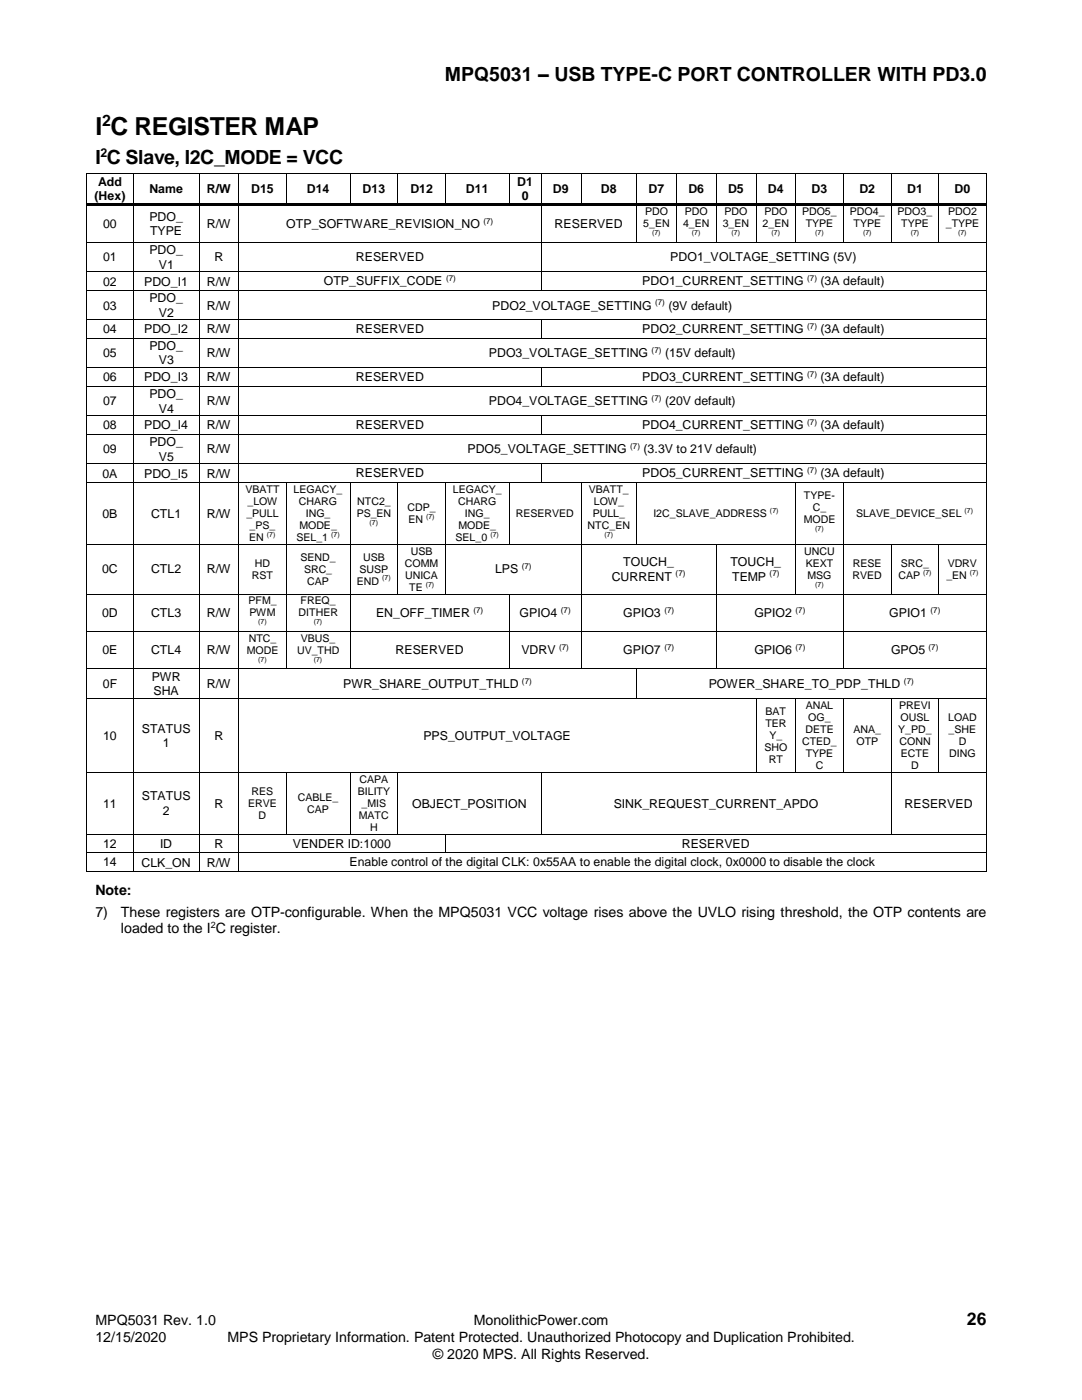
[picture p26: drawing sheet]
<svg xmlns="http://www.w3.org/2000/svg" width="216mm" height="279mm" viewBox="0 0 216 279" stroke-linecap="round" stroke-linejoin="round" font-family="sans-serif">
<defs><g id="words">
<text font-size="5" x="19" y="26.9">I C REGISTER MAP</text>
<g font-size="3.9">
<text x="88.7" y="16.3">MPQ5031 – USB TYPE-C PORT CONTROLLER WITH PD3.0</text>
<text x="19" y="32.6">I C Slave, I2C_MODE = VCC</text>
</g>
<text font-size="3.5" x="192.9" y="264.5">26</text>
<text font-size="3.2" x="20.4" y="25.1">2</text>
<g font-size="2.8">
<text x="19" y="178.7">Note:</text>
<text x="19" y="183">7)</text>
<text x="24.1" y="183">These registers are OTP-configurable. When the MPQ5031 VCC voltage rises above the UVLO rising threshold, the OTP contents are</text>
<text x="24.1" y="186.2">loaded to the I C register.</text>
<text x="19" y="264.5">MPQ5031 Rev. 1.0</text>
<text x="19" y="267.9">12/15/2020</text>
<text x="45.4" y="267.9">MPS Proprietary Information. Patent Protected. Unauthorized Photocopy and Duplication Prohibited.</text>
<text x="94.5" y="264.5">MonolithicPower.com</text>
<text x="86.4" y="271.1">© 2020 MPS. All Rights Reserved.</text>
</g>
<g font-size="2.5">
<text x="20.1" y="31.2">2</text>
<text x="18.9" y="39.9">(Hex)</text>
<text x="19.6" y="37">Add</text>
<text x="29.8" y="38.4">Name</text>
<text x="41.3" y="38.4">R/W</text>
<text x="50.1" y="38.4">D15</text>
<text x="61.2" y="38.4">D14</text>
<text x="72.4" y="38.4">D13</text>
<text x="81.9" y="38.4">D12</text>
<text x="93" y="38.4">D11</text>
<text x="103.2" y="37">D1</text>
<text x="104.1" y="39.9">0</text>
<text x="110.3" y="38.4">D9</text>
<text x="119.9" y="38.4">D8</text>
<text x="129.4" y="38.4">D7</text>
<text x="137.4" y="38.4">D6</text>
<text x="145.3" y="38.4">D5</text>
<text x="153.2" y="38.4">D4</text>
<text x="161.9" y="38.4">D3</text>
<text x="171.5" y="38.4">D2</text>
<text x="181" y="38.4">D1</text>
<text x="190.5" y="38.4">D0</text>
<text x="20.6" y="45.5">00</text>
<text x="29.8" y="44.1">PDO_</text>
<text x="29.9" y="47">TYPE</text>
<text x="41.3" y="45.5">R/W</text>
<text x="57.1" y="45.5">OTP_SOFTWARE_REVISION_NO</text>
<text x="110.7" y="45.5">RESERVED</text>
<text x="20.6" y="52.2">01</text>
<text x="29.8" y="50.8">PDO_</text>
<text x="31.7" y="53.6">V1</text>
<text x="42.8" y="52.2">R</text>
<text x="71" y="52.2">RESERVED</text>
<text x="133.8" y="52.2">PDO1_VOLTAGE_SETTING (5V)</text>
<text x="20.6" y="57">02</text>
<text x="28.8" y="57">PDO_I1</text>
<text x="41.3" y="57">R/W</text>
<text x="64.6" y="56.9">OTP_SUFFIX_CODE</text>
<text x="128.2" y="56.9">PDO1_CURRENT_SETTING</text>
<text x="163.7" y="56.9">(3A default)</text>
<text x="20.6" y="61.8">03</text>
<text x="29.8" y="60.3">PDO_</text>
<text x="31.7" y="63.2">V2</text>
<text x="41.3" y="61.8">R/W</text>
<text x="98.2" y="61.8">PDO2_VOLTAGE_SETTING</text>
<text x="133.4" y="61.8">(9V default)</text>
<text x="20.6" y="66.6">04</text>
<text x="20.6" y="71.3">05</text>
<text x="28.8" y="66.6">PDO_I2</text>
<text x="29.8" y="69.9">PDO_</text>
<text x="41.3" y="66.6">R/W</text>
<text x="41.3" y="71.3">R/W</text>
<text x="71" y="66.6">RESERVED</text>
<text x="97.6" y="71.3">PDO3_VOLTAGE_SETTING</text>
<text x="128.2" y="66.6">PDO2_CURRENT_SETTING</text>
<text x="132.7" y="71.3">(15V default)</text>
<text x="163.7" y="66.6">(3A default)</text>
<text x="20.6" y="76.1">06</text>
<text x="28.8" y="76.1">PDO_I3</text>
<text x="31.7" y="72.7">V3</text>
<text x="41.3" y="76.1">R/W</text>
<text x="71" y="76.1">RESERVED</text>
<text x="128.2" y="76.1">PDO3_CURRENT_SETTING</text>
<text x="163.7" y="76.1">(3A default)</text>
<text x="20.6" y="80.9">07</text>
<text x="29.8" y="79.5">PDO_</text>
<text x="31.7" y="82.3">V4</text>
<text x="41.3" y="80.9">R/W</text>
<text x="97.6" y="80.9">PDO4_VOLTAGE_SETTING</text>
<text x="132.7" y="80.9">(20V default)</text>
<text x="20.6" y="85.7">08</text>
<text x="28.8" y="85.7">PDO_I4</text>
<text x="29.8" y="89.1">PDO_</text>
<text x="41.3" y="85.7">R/W</text>
<text x="71" y="85.7">RESERVED</text>
<text x="128.2" y="85.7">PDO4_CURRENT_SETTING</text>
<text x="163.7" y="85.7">(3A default)</text>
<text x="20.4" y="95.3">0A</text>
<text x="20.6" y="90.5">09</text>
<text x="28.8" y="95.3">PDO_I5</text>
<text x="31.7" y="91.9">V5</text>
<text x="41.3" y="90.5">R/W</text>
<text x="41.3" y="95.3">R/W</text>
<text x="71" y="95.3">RESERVED</text>
<text x="93.3" y="90.5">PDO5_VOLTAGE_SETTING</text>
<text x="128.2" y="95.3">PDO5_CURRENT_SETTING</text>
<text x="128.4" y="90.5">(3.3V to 21V default)</text>
<text x="163.7" y="95.3">(3A default)</text>
<text x="20.4" y="103.3">0B</text>
<text x="30.1" y="103.3">CTL1</text>
<text x="41.3" y="103.3">R/W</text>
<text x="124.4" y="113">TOUCH_</text>
<text x="145.7" y="113">TOUCH_</text>
<text x="20.4" y="114.4">0C</text>
<text x="30.1" y="114.4">CTL2</text>
<text x="41.3" y="114.4">R/W</text>
<text x="98.8" y="114.4">LPS</text>
<text x="122.1" y="115.9">CURRENT</text>
<text x="146.1" y="115.9">TEMP</text>
<text x="20.4" y="123.2">0D</text>
<text x="30.1" y="123.2">CTL3</text>
<text x="41.3" y="123.2">R/W</text>
<text x="75" y="123.2">EN_OFF_TIMER</text>
<text x="103.7" y="123.2">GPIO4</text>
<text x="124.4" y="123.2">GPIO3</text>
<text x="150.5" y="123.2">GPIO2</text>
<text x="177.5" y="123.2">GPIO1</text>
<text x="20.4" y="130.6">0E</text>
<text x="30.1" y="130.6">CTL4</text>
<text x="41.3" y="130.6">R/W</text>
<text x="78.9" y="130.6">RESERVED</text>
<text x="104" y="130.6">VDRV</text>
<text x="124.4" y="130.6">GPIO7</text>
<text x="150.5" y="130.6">GPIO6</text>
<text x="177.8" y="130.6">GPO5</text>
<text x="20.5" y="137.3">0F</text>
<text x="30.3" y="135.9">PWR</text>
<text x="41.3" y="137.3">R/W</text>
<text x="68.5" y="137.3">PWR_SHARE_OUTPUT_THLD</text>
<text x="141.4" y="137.3">POWER_SHARE_TO_PDP_THLD</text>
<text x="30.6" y="138.7">SHA</text>
<text x="20.6" y="147.6">10</text>
<text x="28.3" y="146.2">STATUS</text>
<text x="32.5" y="149">1</text>
<text x="42.8" y="147.6">R</text>
<text x="84.5" y="147.6">PPS_OUTPUT_VOLTAGE</text>
<text x="20.6" y="161.2">11</text>
<text x="28.3" y="159.7">STATUS</text>
<text x="42.8" y="161.2">R</text>
<text x="82.2" y="161.2">OBJECT_POSITION</text>
<text x="122.5" y="161.2">SINK_REQUEST_CURRENT_APDO</text>
<text x="180.5" y="161.2">RESERVED</text>
<text x="32.5" y="162.6">2</text>
<text x="20.6" y="169.2">12</text>
<text x="20.6" y="172.9">14</text>
<text x="28.2" y="173">CLK_ON</text>
<text x="31.9" y="169.2">ID</text>
<text x="41.3" y="173">R/W</text>
<text x="42.8" y="169.2">R</text>
<text x="58.4" y="169.2">VENDER ID:1000</text>
<text x="69.7" y="172.9">Enable control of the digital CLK: 0x55AA to enable the digital clock, 0x0000 to disable the clock</text>
<text x="136" y="169.2">RESERVED</text>
</g>
<g font-size="2.1">
<text x="128.3" y="45.4">5_EN</text>
<text x="128.7" y="42.9">PDO</text>
<text x="136.3" y="45.4">4_EN</text>
<text x="136.7" y="42.9">PDO</text>
<text x="144.2" y="45.4">3_EN</text>
<text x="144.6" y="42.9">PDO</text>
<text x="152.2" y="45.4">2_EN</text>
<text x="152.6" y="42.9">PDO</text>
<text x="160" y="42.9">PDO5_</text>
<text x="160.8" y="45.4">TYPE</text>
<text x="169.6" y="42.9">PDO4_</text>
<text x="170.3" y="45.4">TYPE</text>
<text x="179.1" y="42.9">PDO3_</text>
<text x="179.8" y="45.4">TYPE</text>
<text x="188.7" y="45.4">_TYPE</text>
<text x="189.2" y="42.9">PDO2</text>
<text x="49" y="98.3">VBATT</text>
<text x="49.4" y="100.8">_LOW</text>
<text x="58.6" y="98.3">LEGACY_</text>
<text x="59.7" y="100.8">CHARG</text>
<text x="71.3" y="100.8">NTC2_</text>
<text x="81.3" y="102">CDP_</text>
<text x="90.4" y="98.3">LEGACY_</text>
<text x="91.4" y="100.8">CHARG</text>
<text x="117.5" y="98.3">VBATT_</text>
<text x="118.5" y="100.8">LOW_</text>
<text x="160.4" y="99.5">TYPE-</text>
<text x="162.2" y="102">C_</text>
<text x="49.2" y="103.2">_PULL</text>
<text x="49.8" y="105.6">_PS_</text>
<text x="59.7" y="105.6">MODE_</text>
<text x="61" y="103.2">ING_</text>
<text x="71.2" y="103.2">PS_EN</text>
<text x="81.5" y="104.4">EN</text>
<text x="91.5" y="105.6">MODE_</text>
<text x="92.8" y="103.2">ING_</text>
<text x="102.9" y="103.2">RESERVED</text>
<text x="117.2" y="105.6">NTC_EN</text>
<text x="118.3" y="103.2">PULL_</text>
<text x="130.4" y="103.2">I2C_SLAVE_ADDRESS</text>
<text x="160.4" y="104.4">MODE</text>
<text x="170.9" y="103.2">SLAVE_DEVICE_SEL</text>
<text x="49.7" y="108.1">EN</text>
<text x="50.8" y="113.1">HD</text>
<text x="59.1" y="108.1">SEL_1</text>
<text x="60" y="111.9">SEND_</text>
<text x="72.4" y="111.9">USB</text>
<text x="80.8" y="113.1">COMM</text>
<text x="82" y="110.7">USB</text>
<text x="90.9" y="108.1">SEL_0</text>
<text x="160.5" y="110.7">UNCU</text>
<text x="160.8" y="113.1">KEXT</text>
<text x="170.2" y="113.1">RESE</text>
<text x="179.8" y="113.1">SRC_</text>
<text x="189.1" y="113.1">VDRV</text>
<text x="50.3" y="115.5">RST</text>
<text x="60.7" y="114.3">SRC_</text>
<text x="61.3" y="116.7">CAP</text>
<text x="71.2" y="116.7">END</text>
<text x="71.7" y="114.3">SUSP</text>
<text x="80.8" y="115.5">UNICA</text>
<text x="81.6" y="118">TE</text>
<text x="161.1" y="115.5">MSG</text>
<text x="170.1" y="115.5">RVED</text>
<text x="179.3" y="115.5">CAP</text>
<text x="188.8" y="115.5">_EN</text>
<text x="49.6" y="120.6">PFM_</text>
<text x="49.8" y="123">PWM</text>
<text x="59.6" y="123">DITHER</text>
<text x="60" y="120.6">FREQ_</text>
<text x="49.2" y="130.5">MODE</text>
<text x="49.6" y="128.1">NTC_</text>
<text x="59.3" y="130.5">UV_THD</text>
<text x="60" y="128.1">VBUS_</text>
<text x="152.8" y="142.6">BAT</text>
<text x="160.8" y="141.4">ANAL</text>
<text x="161.3" y="143.8">OG_</text>
<text x="179.4" y="141.4">PREVI</text>
<text x="179.7" y="143.8">OUSL</text>
<text x="189.2" y="143.8">LOAD</text>
<text x="152.6" y="149.9">SHO</text>
<text x="152.7" y="145.1">TER</text>
<text x="153.5" y="147.5">Y_</text>
<text x="160" y="148.7">CTED_</text>
<text x="160.7" y="146.3">DETE</text>
<text x="170.3" y="146.3">ANA_</text>
<text x="170.9" y="148.7">OTP</text>
<text x="179.2" y="146.3">Y_PD_</text>
<text x="179.5" y="148.7">CONN</text>
<text x="189.3" y="146.3">_SHE</text>
<text x="191.3" y="148.7">D</text>
<text x="153.4" y="152.3">RT</text>
<text x="160.8" y="151.2">TYPE</text>
<text x="162.8" y="153.6">C</text>
<text x="179.8" y="151.2">ECTE</text>
<text x="181.8" y="153.6">D</text>
<text x="189.4" y="151.2">DING</text>
<text x="49.5" y="161.1">ERVE</text>
<text x="50.2" y="158.6">RES</text>
<text x="59.4" y="159.8">CABLE_</text>
<text x="71.4" y="158.6">BILITY</text>
<text x="71.7" y="156.2">CAPA</text>
<text x="72.2" y="161.1">_MIS</text>
<text x="51.6" y="163.5">D</text>
<text x="61.3" y="162.2">CAP</text>
<text x="71.6" y="163.5">MATC</text>
<text x="73.8" y="165.9">H</text>
</g>
<text font-size="1.8" x="42.1" y="185.2">2</text>
<g font-size="1.6">
<text x="96.5" y="44.6">(7)</text>
<text x="89" y="56.1">(7)</text>
<text x="161.1" y="56.1">(7)</text>
<text x="130.7" y="60.9">(7)</text>
<text x="161.1" y="65.7">(7)</text>
<text x="130" y="70.4">(7)</text>
<text x="161.1" y="75.2">(7)</text>
<text x="130" y="80">(7)</text>
<text x="125.8" y="89.6">(7)</text>
<text x="161.1" y="84.8">(7)</text>
<text x="161.1" y="94.4">(7)</text>
<text x="104.1" y="113.6">(7)</text>
<text x="134.8" y="115">(7)</text>
<text x="153.6" y="115">(7)</text>
<text x="94.5" y="122.3">(7)</text>
<text x="111.9" y="122.3">(7)</text>
<text x="132.6" y="122.3">(7)</text>
<text x="158.7" y="122.3">(7)</text>
<text x="185.7" y="122.3">(7)</text>
<text x="111.6" y="129.7">(7)</text>
<text x="132.6" y="129.7">(7)</text>
<text x="158.7" y="129.7">(7)</text>
<text x="185.3" y="129.7">(7)</text>
<text x="104.2" y="136.4">(7)</text>
<text x="180.4" y="136.4">(7)</text>
</g>
<g font-size="1.4">
<text x="130.1" y="46.9">(7)</text>
<text x="138.1" y="46.9">(7)</text>
<text x="146" y="46.9">(7)</text>
<text x="153.9" y="46.9">(7)</text>
<text x="162.7" y="46.9">(7)</text>
<text x="172.2" y="46.9">(7)</text>
<text x="181.7" y="46.9">(7)</text>
<text x="191.2" y="46.9">(7)</text>
<text x="53.3" y="107.2">(7)</text>
<text x="66.1" y="107.2">(7)</text>
<text x="73.8" y="104.8">(7)</text>
<text x="85" y="103.5">(7)</text>
<text x="97.8" y="107.2">(7)</text>
<text x="120.6" y="107.2">(7)</text>
<text x="153.6" y="102.3">(7)</text>
<text x="162.7" y="105.9">(7)</text>
<text x="192.5" y="102.3">(7)</text>
<text x="76.3" y="115.8">(7)</text>
<text x="84.9" y="117.1">(7)</text>
<text x="162.7" y="117.1">(7)</text>
<text x="184.2" y="114.7">(7)</text>
<text x="193.5" y="114.7">(7)</text>
<text x="51.5" y="124.6">(7)</text>
<text x="62.6" y="124.6">(7)</text>
<text x="51.5" y="132.1">(7)</text>
<text x="62.6" y="132.1">(7)</text>
</g>
</g></defs>
<g fill="#000">
<path d="M17.2 34.6h.2v.2h-.2z" fill-rule="evenodd"/>
<path d="M17.2 34.6h.2v.2h-.2z" fill-rule="evenodd"/>
<path d="M26.6 34.6h.2v.2h-.2z" fill-rule="evenodd"/>
<path d="M39.6 34.6h.2v.2h-.2z" fill-rule="evenodd"/>
<path d="M47.5 34.6h.2v.2h-.2z" fill-rule="evenodd"/>
<path d="M57.1 34.6h.1v.2h-.1z" fill-rule="evenodd"/>
<path d="M69.8 34.6h.2v.2h-.2z" fill-rule="evenodd"/>
<path d="M79.3 34.6h.2v.2h-.2z" fill-rule="evenodd"/>
<path d="M88.8 34.6h.2v.2h-.2z" fill-rule="evenodd"/>
<path d="M101.5 34.6h.2v.2h-.2z" fill-rule="evenodd"/>
<path d="M107.9 34.6h.2v.2h-.2z" fill-rule="evenodd"/>
<path d="M115.8 34.6h.2v.2h-.2z" fill-rule="evenodd"/>
<path d="M126.9 34.6h.2v.2h-.2z" fill-rule="evenodd"/>
<path d="M134.9 34.6h.2v.2h-.2z" fill-rule="evenodd"/>
<path d="M142.8 34.6h.2v.2h-.2z" fill-rule="evenodd"/>
<path d="M150.8 34.6h.1v.2h-.1z" fill-rule="evenodd"/>
<path d="M158.7 34.6h.2v.2h-.2z" fill-rule="evenodd"/>
<path d="M168.2 34.6h.2v.2h-.2z" fill-rule="evenodd"/>
<path d="M177.8 34.6h.1v.2h-.1z" fill-rule="evenodd"/>
<path d="M187.3 34.6h.1v.2h-.1z" fill-rule="evenodd"/>
<path d="M196.7 34.6h.1v.2h-.1z" fill-rule="evenodd"/>
<path d="M196.7 34.6h.1v.2h-.1z" fill-rule="evenodd"/>
<path d="M17.2 40.5h.2v.5h-.2z" fill-rule="evenodd"/>
<path d="M17.2 48.3h.2v.2h-.2z" fill-rule="evenodd"/>
<path d="M17.2 54.2h.2v.1h-.2z" fill-rule="evenodd"/>
<path d="M17.2 57.9h.2v.1h-.2z" fill-rule="evenodd"/>
<path d="M17.4 40.5h9.2v.5h-9.2z" fill-rule="evenodd"/>
<path d="M26.6 41h.2z" fill-rule="evenodd"/>
<path d="M26.6 40.5h.5v.5h-.5z" fill-rule="evenodd"/>
<path d="M26.6 48.3h.2v.2h-.2z" fill-rule="evenodd"/>
<path d="M26.6 54.2h.2v.1h-.2z" fill-rule="evenodd"/>
<path d="M26.6 57.9h.2v.1h-.2z" fill-rule="evenodd"/>
<path d="M27.1 40.5h12.5v.5h-12.5z" fill-rule="evenodd"/>
<path d="M39.6 41h.2z" fill-rule="evenodd"/>
<path d="M39.6 40.5h.5v.5h-.5z" fill-rule="evenodd"/>
<path d="M39.6 48.3h.2v.2h-.2z" fill-rule="evenodd"/>
<path d="M39.6 54.2h.2v.1h-.2z" fill-rule="evenodd"/>
<path d="M39.6 57.9h.2v.1h-.2z" fill-rule="evenodd"/>
<path d="M40.1 40.5h7.4v.5h-7.4z" fill-rule="evenodd"/>
<path d="M47.5 41h.2z" fill-rule="evenodd"/>
<path d="M47.5 40.5h.6v.5h-.6z" fill-rule="evenodd"/>
<path d="M47.5 48.3h.2v.2h-.2z" fill-rule="evenodd"/>
<path d="M47.5 54.2h.2v.1h-.2z" fill-rule="evenodd"/>
<path d="M47.5 57.9h.2v.1h-.2z" fill-rule="evenodd"/>
<path d="M48.1 40.5h9v.5h-9z" fill-rule="evenodd"/>
<path d="M57.1 40.5h.5v.5h-.5z" fill-rule="evenodd"/>
<path d="M57.6 40.5h12.2v.5h-12.2z" fill-rule="evenodd"/>
<path d="M69.8 40.5h.5v.5h-.5z" fill-rule="evenodd"/>
<path d="M70.3 40.5h9v.5h-9z" fill-rule="evenodd"/>
<path d="M79.3 40.5h.5v.5h-.5z" fill-rule="evenodd"/>
<path d="M79.8 40.5h9v.5h-9z" fill-rule="evenodd"/>
<path d="M88.8 40.5h.5v.5h-.5z" fill-rule="evenodd"/>
<path d="M89.3 40.5h12.2v.5h-12.2z" fill-rule="evenodd"/>
<path d="M101.5 40.5h.5v.5h-.5z" fill-rule="evenodd"/>
<path d="M102 40.5h5.9v.5h-5.9z" fill-rule="evenodd"/>
<path d="M107.9 41h.2z" fill-rule="evenodd"/>
<path d="M107.9 40.5h.5v.5h-.5z" fill-rule="evenodd"/>
<path d="M107.9 48.3h.2v.2h-.2z" fill-rule="evenodd"/>
<path d="M107.9 54.2h.2v.1h-.2z" fill-rule="evenodd"/>
<path d="M107.9 57.9h.2v.1h-.2z" fill-rule="evenodd"/>
<path d="M108.4 40.5h7.5v.5h-7.5z" fill-rule="evenodd"/>
<path d="M115.8 40.5h.6v.5h-.6z" fill-rule="evenodd"/>
<path d="M116.4 40.5h10.5v.5h-10.5z" fill-rule="evenodd"/>
<path d="M126.9 41h.2z" fill-rule="evenodd"/>
<path d="M126.9 40.5h.5v.5h-.5z" fill-rule="evenodd"/>
<path d="M126.9 48.3h.2v.2h-.2z" fill-rule="evenodd"/>
<path d="M127.4 40.5h7.5v.5h-7.5z" fill-rule="evenodd"/>
<path d="M134.9 41h.2z" fill-rule="evenodd"/>
<path d="M134.9 40.5h.5v.5h-.5z" fill-rule="evenodd"/>
<path d="M134.9 48.3h.2v.2h-.2z" fill-rule="evenodd"/>
<path d="M135.4 40.5h7.4v.5h-7.4z" fill-rule="evenodd"/>
<path d="M142.8 41h.2z" fill-rule="evenodd"/>
<path d="M142.8 40.5h.5v.5h-.5z" fill-rule="evenodd"/>
<path d="M142.8 48.3h.2v.2h-.2z" fill-rule="evenodd"/>
<path d="M143.3 40.5h7.5v.5h-7.5z" fill-rule="evenodd"/>
<path d="M150.8 41h.1z" fill-rule="evenodd"/>
<path d="M150.8 40.5h.5v.5h-.5z" fill-rule="evenodd"/>
<path d="M150.8 48.3h.1v.2h-.1z" fill-rule="evenodd"/>
<path d="M151.3 40.5h7.4v.5h-7.4z" fill-rule="evenodd"/>
<path d="M158.7 41h.2z" fill-rule="evenodd"/>
<path d="M158.7 40.5h.5v.5h-.5z" fill-rule="evenodd"/>
<path d="M158.7 48.3h.2v.2h-.2z" fill-rule="evenodd"/>
<path d="M159.2 40.5h9v.5h-9z" fill-rule="evenodd"/>
<path d="M168.2 41h.2z" fill-rule="evenodd"/>
<path d="M168.2 40.5h.5v.5h-.5z" fill-rule="evenodd"/>
<path d="M168.2 48.3h.2v.2h-.2z" fill-rule="evenodd"/>
<path d="M168.7 40.5h9.1v.5h-9.1z" fill-rule="evenodd"/>
<path d="M177.8 41h.1z" fill-rule="evenodd"/>
<path d="M177.8 40.5h.5v.5h-.5z" fill-rule="evenodd"/>
<path d="M177.8 48.3h.1v.2h-.1z" fill-rule="evenodd"/>
<path d="M178.3 40.5h9v.5h-9z" fill-rule="evenodd"/>
<path d="M187.3 41h.1z" fill-rule="evenodd"/>
<path d="M187.3 40.5h.5v.5h-.5z" fill-rule="evenodd"/>
<path d="M187.3 48.3h.1v.2h-.1z" fill-rule="evenodd"/>
<path d="M187.8 40.5h8.9v.5h-8.9z" fill-rule="evenodd"/>
<path d="M196.7 40.5h.1v.5h-.1z" fill-rule="evenodd"/>
<path d="M196.7 48.3h.1v.2h-.1z" fill-rule="evenodd"/>
<path d="M196.7 54.2h.1v.1h-.1z" fill-rule="evenodd"/>
<path d="M196.7 57.9h.1v.1h-.1z" fill-rule="evenodd"/>
<path d="M17.2 63.7h.2v.2h-.2z" fill-rule="evenodd"/>
<path d="M17.2 67.4h.2v.2h-.2z" fill-rule="evenodd"/>
<path d="M17.2 73.3h.2v.2h-.2z" fill-rule="evenodd"/>
<path d="M17.2 77h.2v.2h-.2z" fill-rule="evenodd"/>
<path d="M26.6 63.7h.2v.2h-.2z" fill-rule="evenodd"/>
<path d="M26.6 67.4h.2v.2h-.2z" fill-rule="evenodd"/>
<path d="M26.6 73.3h.2v.2h-.2z" fill-rule="evenodd"/>
<path d="M26.6 77h.2v.2h-.2z" fill-rule="evenodd"/>
<path d="M39.6 63.7h.2v.2h-.2z" fill-rule="evenodd"/>
<path d="M39.6 67.4h.2v.2h-.2z" fill-rule="evenodd"/>
<path d="M39.6 73.3h.2v.2h-.2z" fill-rule="evenodd"/>
<path d="M39.6 77h.2v.2h-.2z" fill-rule="evenodd"/>
<path d="M47.5 63.7h.2v.2h-.2z" fill-rule="evenodd"/>
<path d="M47.5 67.4h.2v.2h-.2z" fill-rule="evenodd"/>
<path d="M47.5 73.3h.2v.2h-.2z" fill-rule="evenodd"/>
<path d="M47.5 77h.2v.2h-.2z" fill-rule="evenodd"/>
<path d="M107.9 63.7h.2v.2h-.2z" fill-rule="evenodd"/>
<path d="M107.9 67.4h.2v.2h-.2z" fill-rule="evenodd"/>
<path d="M107.9 73.3h.2v.2h-.2z" fill-rule="evenodd"/>
<path d="M107.9 77h.2v.2h-.2z" fill-rule="evenodd"/>
<path d="M196.7 63.7h.1v.2h-.1z" fill-rule="evenodd"/>
<path d="M196.7 67.4h.1v.2h-.1z" fill-rule="evenodd"/>
<path d="M196.7 73.3h.1v.2h-.1z" fill-rule="evenodd"/>
<path d="M196.7 77h.1v.2h-.1z" fill-rule="evenodd"/>
<path d="M17.2 82.9h.2v.2h-.2z" fill-rule="evenodd"/>
<path d="M17.2 86.6h.2v.2h-.2z" fill-rule="evenodd"/>
<path d="M17.2 92.5h.2v.1h-.2z" fill-rule="evenodd"/>
<path d="M17.2 96.2h.2v.2h-.2z" fill-rule="evenodd"/>
<path d="M26.6 82.9h.2v.2h-.2z" fill-rule="evenodd"/>
<path d="M26.6 86.6h.2v.2h-.2z" fill-rule="evenodd"/>
<path d="M26.6 92.5h.2v.1h-.2z" fill-rule="evenodd"/>
<path d="M26.6 96.2h.2v.2h-.2z" fill-rule="evenodd"/>
<path d="M39.6 82.9h.2v.2h-.2z" fill-rule="evenodd"/>
<path d="M39.6 86.6h.2v.2h-.2z" fill-rule="evenodd"/>
<path d="M39.6 92.5h.2v.1h-.2z" fill-rule="evenodd"/>
<path d="M39.6 96.2h.2v.2h-.2z" fill-rule="evenodd"/>
<path d="M47.5 82.9h.2v.2h-.2z" fill-rule="evenodd"/>
<path d="M47.5 86.6h.2v.2h-.2z" fill-rule="evenodd"/>
<path d="M47.5 92.5h.2v.1h-.2z" fill-rule="evenodd"/>
<path d="M47.5 96.2h.2v.2h-.2z" fill-rule="evenodd"/>
<path d="M57.1 96.2h.1v.2h-.1z" fill-rule="evenodd"/>
<path d="M69.8 96.2h.2v.2h-.2z" fill-rule="evenodd"/>
<path d="M79.3 96.2h.2v.2h-.2z" fill-rule="evenodd"/>
<path d="M88.8 96.2h.2v.2h-.2z" fill-rule="evenodd"/>
<path d="M101.5 96.2h.2v.2h-.2z" fill-rule="evenodd"/>
<path d="M107.9 82.9h.2v.2h-.2z" fill-rule="evenodd"/>
<path d="M107.9 86.6h.2v.2h-.2z" fill-rule="evenodd"/>
<path d="M107.9 92.5h.2v.1h-.2z" fill-rule="evenodd"/>
<path d="M107.9 96.2h.2v.2h-.2z" fill-rule="evenodd"/>
<path d="M115.8 96.2h.2v.2h-.2z" fill-rule="evenodd"/>
<path d="M126.9 96.2h.2v.2h-.2z" fill-rule="evenodd"/>
<path d="M158.7 96.2h.2v.2h-.2z" fill-rule="evenodd"/>
<path d="M168.2 96.2h.2v.2h-.2z" fill-rule="evenodd"/>
<path d="M196.7 82.9h.1v.2h-.1z" fill-rule="evenodd"/>
<path d="M196.7 86.6h.1v.2h-.1z" fill-rule="evenodd"/>
<path d="M196.7 92.5h.1v.1h-.1z" fill-rule="evenodd"/>
<path d="M196.7 96.2h.1v.2h-.1z" fill-rule="evenodd"/>
<path d="M17.2 108.6h.2v.1h-.2z" fill-rule="evenodd"/>
<path d="M17.2 118.5h.2v.1h-.2z" fill-rule="evenodd"/>
<path d="M26.6 108.6h.2v.1h-.2z" fill-rule="evenodd"/>
<path d="M26.6 118.5h.2v.1h-.2z" fill-rule="evenodd"/>
<path d="M39.6 108.6h.2v.1h-.2z" fill-rule="evenodd"/>
<path d="M39.6 118.5h.2v.1h-.2z" fill-rule="evenodd"/>
<path d="M47.5 108.6h.2v.1h-.2z" fill-rule="evenodd"/>
<path d="M47.5 118.5h.2v.1h-.2z" fill-rule="evenodd"/>
<path d="M57.1 108.6h.1v.1h-.1z" fill-rule="evenodd"/>
<path d="M57.1 118.5h.1v.1h-.1z" fill-rule="evenodd"/>
<path d="M69.8 108.6h.2v.1h-.2z" fill-rule="evenodd"/>
<path d="M69.8 118.5h.2v.1h-.2z" fill-rule="evenodd"/>
<path d="M79.3 108.6h.2v.1h-.2z" fill-rule="evenodd"/>
<path d="M79.3 118.5h.2v.1h-.2z" fill-rule="evenodd"/>
<path d="M88.8 108.6h.2v.1h-.2z" fill-rule="evenodd"/>
<path d="M88.8 118.5h.2v.1h-.2z" fill-rule="evenodd"/>
<path d="M101.5 108.6h.2v.1h-.2z" fill-rule="evenodd"/>
<path d="M101.5 118.5h.2v.1h-.2z" fill-rule="evenodd"/>
<path d="M115.8 108.6h.2v.1h-.2z" fill-rule="evenodd"/>
<path d="M115.8 118.5h.2v.1h-.2z" fill-rule="evenodd"/>
<path d="M126.9 108.6h.2v.1h-.2z" fill-rule="evenodd"/>
<path d="M142.8 108.6h.2v.1h-.2z" fill-rule="evenodd"/>
<path d="M142.8 118.5h.2v.1h-.2z" fill-rule="evenodd"/>
<path d="M158.7 108.6h.2v.1h-.2z" fill-rule="evenodd"/>
<path d="M158.7 118.5h.2v.1h-.2z" fill-rule="evenodd"/>
<path d="M168.2 108.6h.2v.1h-.2z" fill-rule="evenodd"/>
<path d="M168.2 118.5h.2v.1h-.2z" fill-rule="evenodd"/>
<path d="M177.8 108.6h.1v.1h-.1z" fill-rule="evenodd"/>
<path d="M177.8 118.5h.1v.1h-.1z" fill-rule="evenodd"/>
<path d="M187.3 108.6h.1v.1h-.1z" fill-rule="evenodd"/>
<path d="M187.3 118.5h.1v.1h-.1z" fill-rule="evenodd"/>
<path d="M196.7 108.6h.1v.1h-.1z" fill-rule="evenodd"/>
<path d="M196.7 118.5h.1v.1h-.1z" fill-rule="evenodd"/>
<path d="M17.2 125.9h.2v.2h-.2z" fill-rule="evenodd"/>
<path d="M17.2 133.4h.2v.2h-.2z" fill-rule="evenodd"/>
<path d="M17.2 139.3h.2v.1h-.2z" fill-rule="evenodd"/>
<path d="M26.6 125.9h.2v.2h-.2z" fill-rule="evenodd"/>
<path d="M26.6 133.4h.2v.2h-.2z" fill-rule="evenodd"/>
<path d="M26.6 139.3h.2v.1h-.2z" fill-rule="evenodd"/>
<path d="M39.6 125.9h.2v.2h-.2z" fill-rule="evenodd"/>
<path d="M39.6 133.4h.2v.2h-.2z" fill-rule="evenodd"/>
<path d="M39.6 139.3h.2v.1h-.2z" fill-rule="evenodd"/>
<path d="M47.5 125.9h.2v.2h-.2z" fill-rule="evenodd"/>
<path d="M47.5 133.4h.2v.2h-.2z" fill-rule="evenodd"/>
<path d="M47.5 139.3h.2v.1h-.2z" fill-rule="evenodd"/>
<path d="M57.1 125.9h.1v.2h-.1z" fill-rule="evenodd"/>
<path d="M57.1 133.4h.1v.2h-.1z" fill-rule="evenodd"/>
<path d="M69.8 125.9h.2v.2h-.2z" fill-rule="evenodd"/>
<path d="M69.8 133.4h.2v.2h-.2z" fill-rule="evenodd"/>
<path d="M101.5 125.9h.2v.2h-.2z" fill-rule="evenodd"/>
<path d="M101.5 133.4h.2v.2h-.2z" fill-rule="evenodd"/>
<path d="M115.8 125.9h.2v.2h-.2z" fill-rule="evenodd"/>
<path d="M115.8 133.4h.2v.2h-.2z" fill-rule="evenodd"/>
<path d="M126.9 133.4h.2v.2h-.2z" fill-rule="evenodd"/>
<path d="M126.9 139.3h.2v.1h-.2z" fill-rule="evenodd"/>
<path d="M142.8 125.9h.2v.2h-.2z" fill-rule="evenodd"/>
<path d="M142.8 133.4h.2v.2h-.2z" fill-rule="evenodd"/>
<path d="M150.8 139.3h.1v.1h-.1z" fill-rule="evenodd"/>
<path d="M158.7 139.3h.2v.1h-.2z" fill-rule="evenodd"/>
<path d="M168.2 125.9h.2v.2h-.2z" fill-rule="evenodd"/>
<path d="M168.2 133.4h.2v.2h-.2z" fill-rule="evenodd"/>
<path d="M168.2 139.3h.2v.1h-.2z" fill-rule="evenodd"/>
<path d="M177.8 139.3h.1v.1h-.1z" fill-rule="evenodd"/>
<path d="M187.3 139.3h.1v.1h-.1z" fill-rule="evenodd"/>
<path d="M196.7 125.9h.1v.2h-.1z" fill-rule="evenodd"/>
<path d="M196.7 133.4h.1v.2h-.1z" fill-rule="evenodd"/>
<path d="M196.7 139.3h.1v.1h-.1z" fill-rule="evenodd"/>
<path d="M17.2 154.1h.2v.1h-.2z" fill-rule="evenodd"/>
<path d="M26.6 154.1h.2v.1h-.2z" fill-rule="evenodd"/>
<path d="M39.6 154.1h.2v.1h-.2z" fill-rule="evenodd"/>
<path d="M47.5 154.1h.2v.1h-.2z" fill-rule="evenodd"/>
<path d="M57.1 154.1h.1v.1h-.1z" fill-rule="evenodd"/>
<path d="M69.8 154.1h.2v.1h-.2z" fill-rule="evenodd"/>
<path d="M79.3 154.1h.2v.1h-.2z" fill-rule="evenodd"/>
<path d="M107.9 154.1h.2v.1h-.2z" fill-rule="evenodd"/>
<path d="M150.8 154.1h.1v.1h-.1z" fill-rule="evenodd"/>
<path d="M158.7 154.1h.2v.1h-.2z" fill-rule="evenodd"/>
<path d="M168.2 154.1h.2v.1h-.2z" fill-rule="evenodd"/>
<path d="M177.8 154.1h.1v.1h-.1z" fill-rule="evenodd"/>
<path d="M187.3 154.1h.1v.1h-.1z" fill-rule="evenodd"/>
<path d="M196.7 154.1h.1v.1h-.1z" fill-rule="evenodd"/>
<path d="M17.2 166.4h.2v.2h-.2z" fill-rule="evenodd"/>
<path d="M17.2 170.1h.2v.2h-.2z" fill-rule="evenodd"/>
<path d="M17.2 173.8h.2v.2h-.2z" fill-rule="evenodd"/>
<path d="M17.2 173.8h.2v.2h-.2z" fill-rule="evenodd"/>
<path d="M26.6 166.4h.2v.2h-.2z" fill-rule="evenodd"/>
<path d="M26.6 170.1h.2v.2h-.2z" fill-rule="evenodd"/>
<path d="M26.6 173.8h.2v.2h-.2z" fill-rule="evenodd"/>
<path d="M39.6 166.4h.2v.2h-.2z" fill-rule="evenodd"/>
<path d="M39.6 170.1h.2v.2h-.2z" fill-rule="evenodd"/>
<path d="M39.6 173.8h.2v.2h-.2z" fill-rule="evenodd"/>
<path d="M47.5 166.4h.2v.2h-.2z" fill-rule="evenodd"/>
<path d="M47.5 170.1h.2v.2h-.2z" fill-rule="evenodd"/>
<path d="M47.5 173.8h.2v.2h-.2z" fill-rule="evenodd"/>
<path d="M57.1 166.4h.1v.2h-.1z" fill-rule="evenodd"/>
<path d="M69.8 166.4h.2v.2h-.2z" fill-rule="evenodd"/>
<path d="M79.3 166.4h.2v.2h-.2z" fill-rule="evenodd"/>
<path d="M88.8 166.4h.2v.2h-.2z" fill-rule="evenodd"/>
<path d="M88.8 170.1h.2v.2h-.2z" fill-rule="evenodd"/>
<path d="M107.9 166.4h.2v.2h-.2z" fill-rule="evenodd"/>
<path d="M177.8 166.4h.1v.2h-.1z" fill-rule="evenodd"/>
<path d="M196.7 166.4h.1v.2h-.1z" fill-rule="evenodd"/>
<path d="M196.7 170.1h.1v.2h-.1z" fill-rule="evenodd"/>
<path d="M196.7 173.8h.1v.2h-.1z" fill-rule="evenodd"/>
<path d="M196.7 173.8h.1v.2h-.1z" fill-rule="evenodd"/>
</g>
<g fill="none" stroke="#000" stroke-width=".2">
<path d="M17.3 34.8v5.7M17.4 34.7h9.2M26.7 34.8v5.7M26.8 34.7h12.8M39.7 34.8v5.7M39.8 34.7h7.7M47.6 34.8v5.7M47.7 34.7h9.4M57.2 34.8v5.7M57.2 34.7h12.6M69.9 34.8v5.7M70 34.7h9.3"/>
<path d="M79.4 34.8v5.7M79.5 34.7h9.3M88.9 34.8v5.7M89 34.7h12.5M101.6 34.8v5.7M101.7 34.7h6.2M108 34.8v5.7M108.1 34.7h7.8M115.9 34.8v5.7M116 34.7h10.9M127 34.8v5.7M127.1 34.7h7.8"/>
<path d="M135 34.8v5.7M135.1 34.7h7.7M142.9 34.8v5.7M143 34.7h7.8M150.9 34.8v5.7M150.9 34.7h7.8M158.8 34.8v5.7M158.9 34.7h9.3M168.3 34.8v5.7M168.4 34.7h9.4M177.8 34.8v5.7M177.9 34.7h9.4"/>
<path d="M187.4 34.8v5.7M187.4 34.7h9.3M196.8 34.8v5.7M17.3 41v7.3M17.3 48.5v5.7M17.3 54.3v3.6M17.3 58v5.7M17.4 48.4h9.2M17.4 54.2h9.2M17.4 58h9.2M26.7 41v7.3M26.7 48.5v5.7"/>
<path d="M26.7 54.3v3.6M26.7 58v5.7M26.8 48.4h12.8M26.8 54.2h12.8M26.8 58h12.8M39.7 41v7.3M39.7 48.5v5.7M39.7 54.3v3.6M39.7 58v5.7M39.8 48.4h7.7M39.8 54.2h7.7M39.8 58h7.7"/>
<path d="M47.6 41v7.3M47.6 48.5v5.7M47.6 54.3v3.6M47.6 58v5.7M47.7 48.4h60.2M47.7 54.2h60.2M47.7 58h60.2M108 41v7.3M108 48.5v5.7M108 54.3v3.6M108.1 48.4h18.8M108.1 54.2h88.6"/>
<path d="M108.1 58h88.6M127 41v7.3M127.1 48.4h7.8M135 41v7.3M135.1 48.4h7.7M142.9 41v7.3M143 48.4h7.8M150.9 41v7.3M150.9 48.4h7.8M158.8 41v7.3M158.9 48.4h9.3M168.3 41v7.3"/>
<path d="M168.4 48.4h9.4M177.8 41v7.3M177.9 48.4h9.4M187.4 41v7.3M187.4 48.4h9.3M196.8 41v7.3M196.8 48.5v5.7M196.8 54.3v3.6M196.8 58v5.7M17.3 63.9v3.5M17.3 67.6v5.7M17.3 73.5v3.5"/>
<path d="M17.3 77.2v5.7M17.4 63.8h9.2M17.4 67.5h9.2M17.4 73.4h9.2M17.4 77.1h9.2M26.7 63.9v3.5M26.7 67.6v5.7M26.7 73.5v3.5M26.7 77.2v5.7M26.8 63.8h12.8M26.8 67.5h12.8M26.8 73.4h12.8"/>
<path d="M26.8 77.1h12.8M39.7 63.9v3.5M39.7 67.6v5.7M39.7 73.5v3.5M39.7 77.2v5.7M39.8 63.8h7.7M39.8 67.5h7.7M39.8 73.4h7.7M39.8 77.1h7.7M47.6 63.9v3.5M47.6 67.6v5.7M47.6 73.5v3.5"/>
<path d="M47.6 77.2v5.7M47.7 63.8h60.2M47.7 67.5h60.2M47.7 73.4h60.2M47.7 77.1h60.2M108 63.9v3.5M108 73.5v3.5M108.1 63.8h88.6M108.1 67.5h88.6M108.1 73.4h88.6M108.1 77.1h88.6M196.8 63.9v3.5"/>
<path d="M196.8 67.6v5.7M196.8 73.5v3.5M196.8 77.2v5.7M17.3 83.1v3.5M17.3 86.8v5.7M17.3 92.6v3.6M17.3 96.4v12.2M17.4 83h9.2M17.4 86.7h9.2M17.4 92.6h9.2M17.4 96.3h9.2M26.7 83.1v3.5"/>
<path d="M26.7 86.8v5.7M26.7 92.6v3.6M26.7 96.4v12.2M26.8 83h12.8M26.8 86.7h12.8M26.8 92.6h12.8M26.8 96.3h12.8M39.7 83.1v3.5M39.7 86.8v5.7M39.7 92.6v3.6M39.7 96.4v12.2M39.8 83h7.7"/>
<path d="M39.8 86.7h7.7M39.8 92.6h7.7M39.8 96.3h7.7M47.6 83.1v3.5M47.6 86.8v5.7M47.6 92.6v3.6M47.6 96.4v12.2M47.7 83h60.2M47.7 86.7h60.2M47.7 92.6h60.2M47.7 96.3h9.4M57.2 96.4v12.2"/>
<path d="M57.2 96.3h12.6M69.9 96.4v12.2M70 96.3h9.3M79.4 96.4v12.2M79.5 96.3h9.3M88.9 96.4v12.2M89 96.3h12.5M101.6 96.4v12.2M101.7 96.3h6.2M108 83.1v3.5M108 92.6v3.6M108.1 83h88.6"/>
<path d="M108.1 86.7h88.6M108.1 92.6h88.6M108.1 96.3h7.8M115.9 96.4v12.2M116 96.3h10.9M127 96.4v12.2M127.1 96.3h31.6M158.8 96.4v12.2M158.9 96.3h9.3M168.3 96.4v12.2M168.4 96.3h28.3M196.8 83.1v3.5"/>
<path d="M196.8 86.8v5.7M196.8 92.6v3.6M196.8 96.4v12.2M17.3 108.7v9.8M17.3 118.6v7.3M17.4 108.6h9.2M17.4 118.6h9.2M26.7 108.7v9.8M26.7 118.6v7.3M26.8 108.6h12.8M26.8 118.6h12.8M39.7 108.7v9.8"/>
<path d="M39.7 118.6v7.3M39.8 108.6h7.7M39.8 118.6h7.7M47.6 108.7v9.8M47.6 118.6v7.3M47.7 108.6h9.4M47.7 118.6h9.4M57.2 108.7v9.8M57.2 118.6v7.3M57.2 108.6h12.6M57.2 118.6h12.6M69.9 108.7v9.8"/>
<path d="M69.9 118.6v7.3M70 108.6h9.3M70 118.6h9.3M79.4 108.7v9.8M79.5 108.6h9.3M79.5 118.6h9.3M88.9 108.7v9.8M89 108.6h12.5M89 118.6h12.5M101.6 118.6v7.3M101.7 108.6h14.2M101.7 118.6h14.2"/>
<path d="M115.9 108.7v9.8M115.9 118.6v7.3M116 108.6h10.9M116 118.6h26.8M127.1 108.6h15.7M142.9 108.7v9.8M142.9 118.6v7.3M143 108.6h15.7M143 118.6h15.7M158.8 108.7v9.8M158.9 108.6h9.3M158.9 118.6h9.3"/>
<path d="M168.3 108.7v9.8M168.3 118.6v7.3M168.4 108.6h9.4M168.4 118.6h9.4M177.8 108.7v9.8M177.9 108.6h9.4M177.9 118.6h9.4M187.4 108.7v9.8M187.4 108.6h9.3M187.4 118.6h9.3M196.8 108.7v9.8M196.8 118.6v7.3"/>
<path d="M17.3 126.1v7.3M17.3 133.6v5.7M17.3 139.4v14.7M17.4 126h9.2M17.4 133.5h9.2M17.4 139.3h9.2M26.7 126.1v7.3M26.7 133.6v5.7M26.7 139.4v14.7M26.8 126h12.8M26.8 133.5h12.8M26.8 139.3h12.8"/>
<path d="M39.7 126.1v7.3M39.7 133.6v5.7M39.7 139.4v14.7M39.8 126h7.7M39.8 133.5h7.7M39.8 139.3h7.7M47.6 126.1v7.3M47.6 133.6v5.7M47.6 139.4v14.7M47.7 126h9.4M47.7 133.5h9.4M47.7 139.3h79.2"/>
<path d="M57.2 126.1v7.3M57.2 126h12.6M57.2 133.5h12.6M69.9 126.1v7.3M70 126h31.5M70 133.5h31.5M101.6 126.1v7.3M101.7 126h14.2M101.7 133.5h14.2M115.9 126.1v7.3M116 126h26.8M116 133.5h10.9"/>
<path d="M127 133.6v5.7M127.1 133.5h15.7M127.1 139.3h23.7M142.9 126.1v7.3M143 126h25.2M143 133.5h25.2M150.9 139.4v14.7M150.9 139.3h7.8M158.8 139.4v14.7M158.9 139.3h9.3M168.3 126.1v7.3M168.3 139.4v14.7"/>
<path d="M168.4 126h28.3M168.4 133.5h28.3M168.4 139.3h9.4M177.8 139.4v14.7M177.9 139.3h9.4M187.4 139.4v14.7M187.4 139.3h9.3M196.8 126.1v7.3M196.8 133.6v5.7M196.8 139.4v14.7M17.3 154.2v12.2M17.4 154.2h9.2"/>
<path d="M26.7 154.2v12.2M26.8 154.2h12.8M39.7 154.2v12.2M39.8 154.2h7.7M47.6 154.2v12.2M47.7 154.2h9.4M57.2 154.2v12.2M57.2 154.2h12.6M69.9 154.2v12.2M70 154.2h9.3M79.4 154.2v12.2M79.5 154.2h28.4"/>
<path d="M108 154.2v12.2M108.1 154.2h42.7M150.9 154.2h7.8M158.9 154.2h9.3M168.4 154.2h9.4M177.8 154.2v12.2M177.9 154.2h9.4M187.4 154.2h9.3M196.8 154.2v12.2M17.3 166.6v3.5M17.3 170.3v3.5M17.4 166.5h9.2"/>
<path d="M17.4 170.2h9.2M17.4 173.9h9.2M26.7 166.6v3.5M26.7 170.3v3.5M26.8 166.5h12.8M26.8 170.2h12.8M26.8 173.9h12.8M39.7 166.6v3.5M39.7 170.3v3.5M39.8 166.5h7.7M39.8 170.2h7.7M39.8 173.9h7.7"/>
<path d="M47.6 166.6v3.5M47.6 170.3v3.5M47.7 166.5h9.4M47.7 170.2h41.1M47.7 173.9h149M57.2 166.5h12.6M70 166.5h9.3M79.5 166.5h9.3M88.9 166.6v3.5M89 166.5h18.9M89 170.2h107.7M108.1 166.5h69.7"/>
<path d="M177.9 166.5h18.8M196.8 166.6v3.5M196.8 170.3v3.5"/>
</g>
<use href="#words"/>
</svg>
